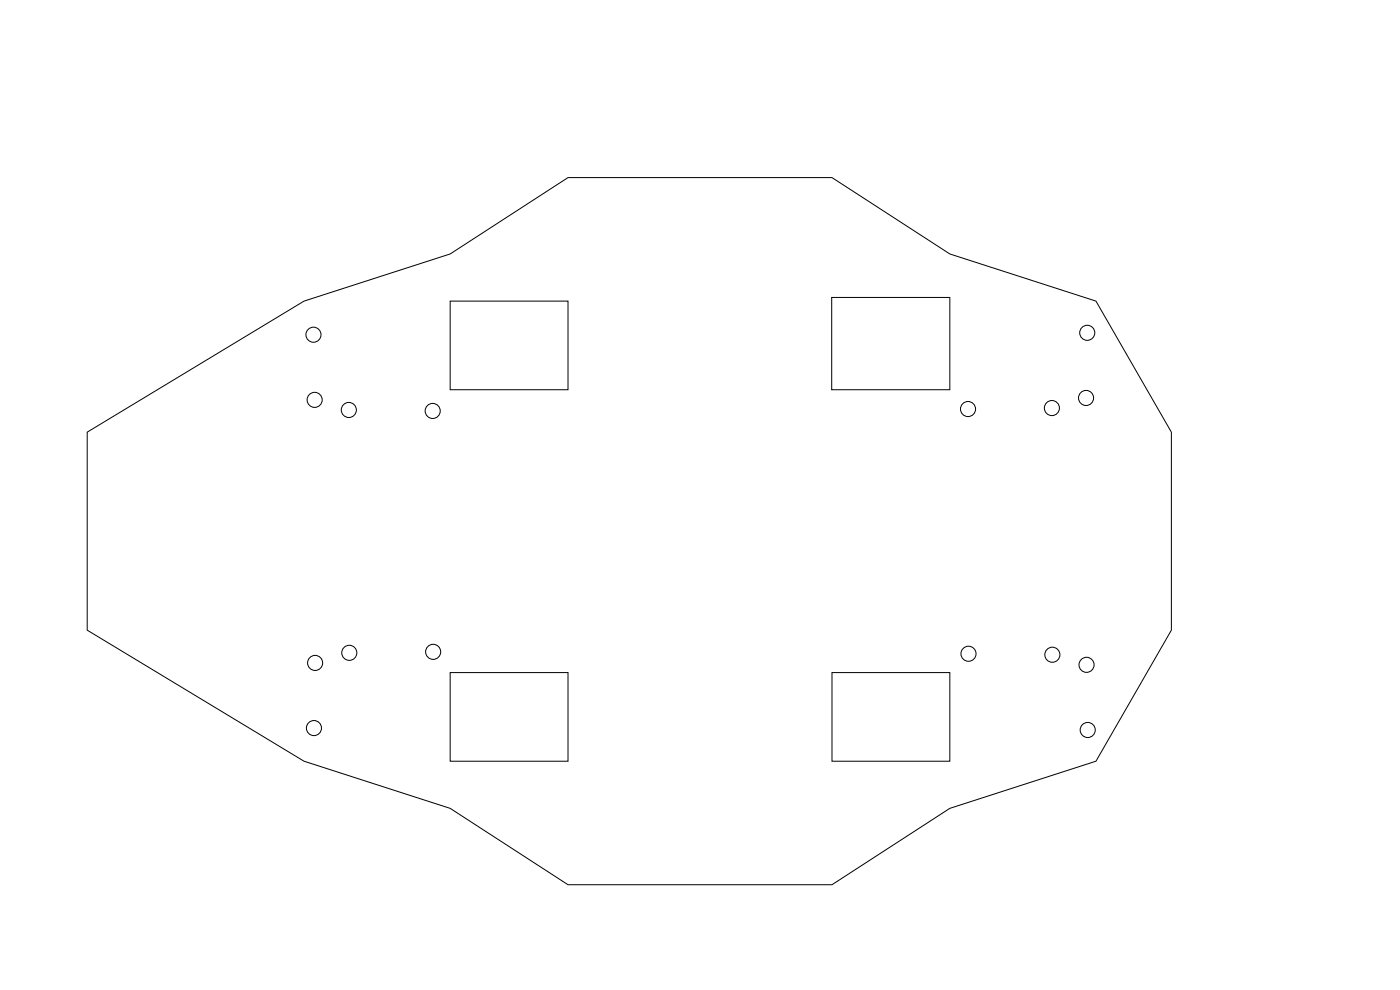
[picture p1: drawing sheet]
<svg xmlns="http://www.w3.org/2000/svg" width="297mm" height="210mm" viewBox="0 0 297 210" stroke-linecap="round" stroke-linejoin="round" font-family="sans-serif">
<path d="M18.5 91.7l46-27.8 31-10 25-16.2h56l25 16.2 31 10 16 27.8v42l-15.4 26.7a1.63 1.63 0 0 1-1.7 1.4l-29.9 9.7-25 16.2h-56l-25-16.2-31-10-46-27.8z" fill="none" stroke="#000" stroke-width=".21"/>
<path d="M95.5 63.9h25v18.8h-25z" fill="#fff"/>
<path d="M95.5 63.9h25v18.8h-25z" fill="none" stroke="#000" stroke-width=".21"/>
<path d="M176.4 63.1h25.1v19.6h-25.1z" fill="#fff"/>
<path d="M176.4 63.1h25.1v19.6h-25.1z" fill="none" stroke="#000" stroke-width=".21"/>
<path d="M176.5 142.7h25v18.8h-25z" fill="#fff"/>
<path d="M176.5 142.7h25v18.8h-25z" fill="none" stroke="#000" stroke-width=".21"/>
<path d="M95.5 142.7h25v18.8h-25z" fill="#fff"/>
<path d="M95.5 142.7h25v18.8h-25z" fill="none" stroke="#000" stroke-width=".21"/>
<circle cx="66.5" cy="71" r="1.6" fill="#fff"/>
<circle cx="66.5" cy="71" r="1.6" fill="none" stroke="#000" stroke-width=".21"/>
<circle cx="66.7" cy="84.8" r="1.6" fill="#fff"/>
<circle cx="66.7" cy="84.8" r="1.6" fill="none" stroke="#000" stroke-width=".21"/>
<circle cx="74" cy="87" r="1.6" fill="#fff"/>
<circle cx="74" cy="87" r="1.6" fill="none" stroke="#000" stroke-width=".21"/>
<circle cx="91.8" cy="87.2" r="1.6" fill="#fff"/>
<circle cx="91.8" cy="87.2" r="1.6" fill="none" stroke="#000" stroke-width=".21"/>
<circle cx="230.7" cy="70.6" r="1.6" fill="#fff"/>
<circle cx="230.7" cy="70.6" r="1.6" fill="none" stroke="#000" stroke-width=".21"/>
<circle cx="230.4" cy="84.4" r="1.6" fill="#fff"/>
<circle cx="230.4" cy="84.4" r="1.6" fill="none" stroke="#000" stroke-width=".21"/>
<circle cx="223.2" cy="86.6" r="1.6" fill="#fff"/>
<circle cx="223.2" cy="86.6" r="1.6" fill="none" stroke="#000" stroke-width=".21"/>
<circle cx="205.4" cy="86.8" r="1.6" fill="#fff"/>
<circle cx="205.4" cy="86.8" r="1.6" fill="none" stroke="#000" stroke-width=".21"/>
<circle cx="66.6" cy="154.4" r="1.6" fill="#fff"/>
<circle cx="66.6" cy="154.4" r="1.6" fill="none" stroke="#000" stroke-width=".21"/>
<circle cx="66.8" cy="140.6" r="1.6" fill="#fff"/>
<circle cx="66.8" cy="140.6" r="1.6" fill="none" stroke="#000" stroke-width=".21"/>
<circle cx="74.1" cy="138.5" r="1.6" fill="#fff"/>
<circle cx="74.1" cy="138.5" r="1.6" fill="none" stroke="#000" stroke-width=".21"/>
<circle cx="91.9" cy="138.3" r="1.6" fill="#fff"/>
<circle cx="91.9" cy="138.3" r="1.6" fill="none" stroke="#000" stroke-width=".21"/>
<circle cx="230.8" cy="154.8" r="1.6" fill="#fff"/>
<circle cx="230.8" cy="154.8" r="1.6" fill="none" stroke="#000" stroke-width=".21"/>
<circle cx="230.5" cy="141" r="1.6" fill="#fff"/>
<circle cx="230.5" cy="141" r="1.6" fill="none" stroke="#000" stroke-width=".21"/>
<circle cx="223.3" cy="138.9" r="1.6" fill="#fff"/>
<circle cx="223.3" cy="138.9" r="1.6" fill="none" stroke="#000" stroke-width=".21"/>
<circle cx="205.5" cy="138.7" r="1.6" fill="#fff"/>
<circle cx="205.5" cy="138.7" r="1.6" fill="none" stroke="#000" stroke-width=".21"/>
</svg>
